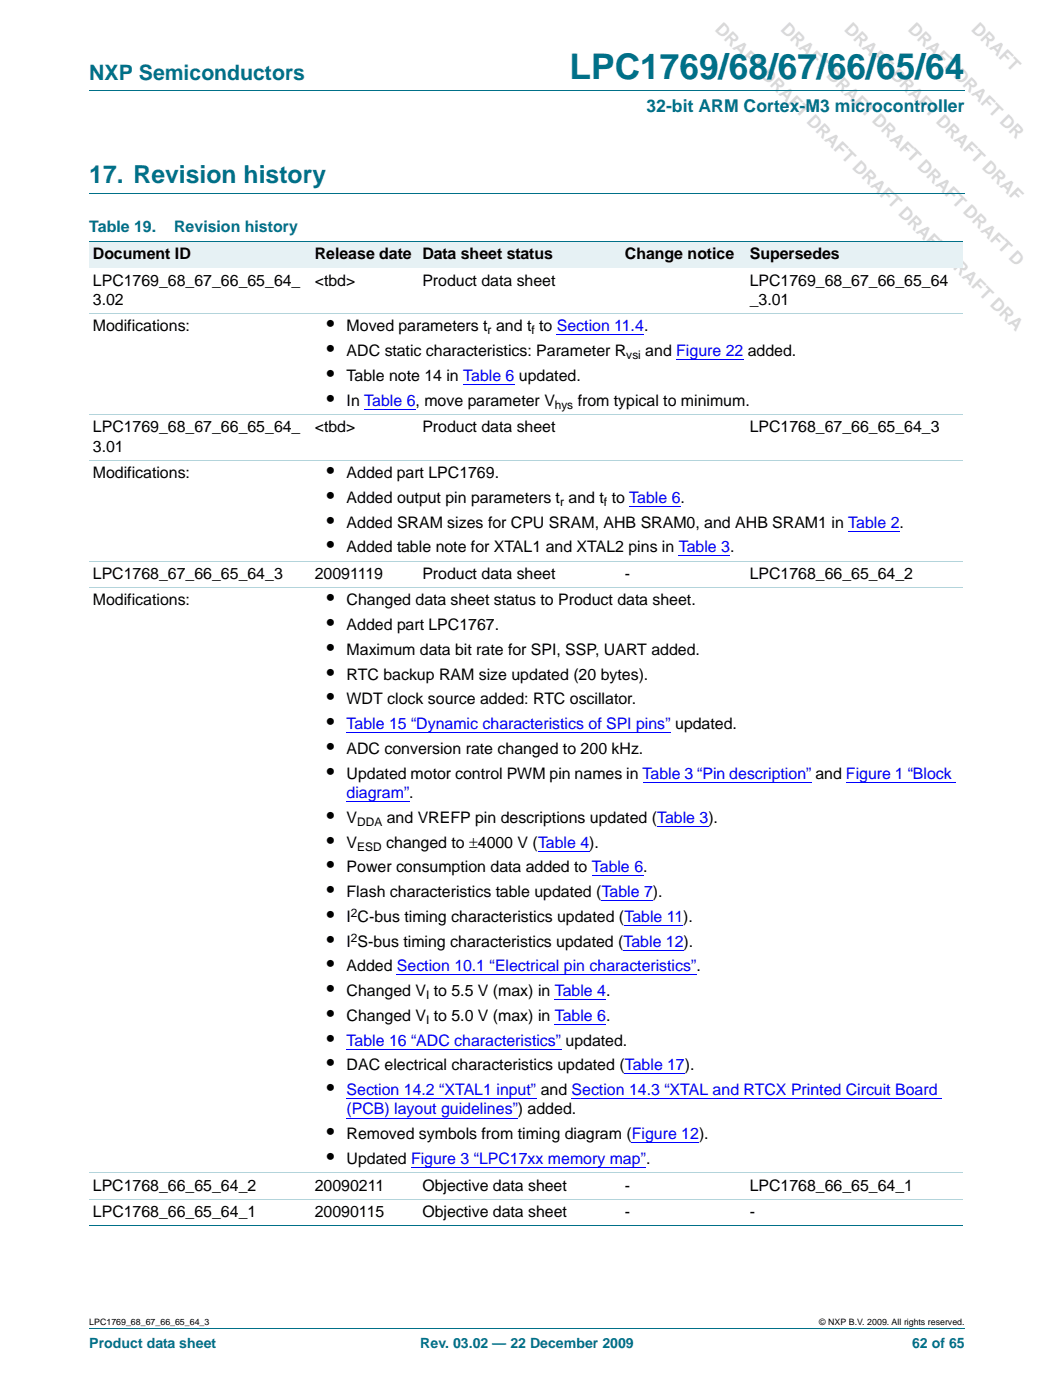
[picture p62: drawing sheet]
<svg xmlns="http://www.w3.org/2000/svg" width="210mm" height="279mm" viewBox="0 0 210 279" stroke-linecap="round" stroke-linejoin="round" font-family="sans-serif">
<defs><g id="words">
<text font-size="7" fill="#007088" x="113.6" y="15.8">LPC1769/68/67/66/65/64</text>
<text font-size="4.9" fill="#007088" x="17.8" y="36.6">17. Revision history</text>
<text font-size="4.2" fill="#007088" x="17.8" y="16">NXP Semiconductors</text>
<g font-size="4.2">
<text x="65.2" y="66.1">•</text>
<text x="65.2" y="71.1">•</text>
<text x="65.2" y="76">•</text>
<text x="65.2" y="81">•</text>
<text x="65.2" y="95.4">•</text>
<text x="65.2" y="100.4">•</text>
<text x="65.2" y="105.3">•</text>
<text x="65.2" y="110.2">•</text>
<text x="65.2" y="120.8">•</text>
<text x="65.2" y="125.8">•</text>
<text x="65.2" y="130.7">•</text>
<text x="65.2" y="135.6">•</text>
<text x="65.2" y="140.6">•</text>
<text x="65.2" y="145.5">•</text>
<text x="65.2" y="150.5">•</text>
<text x="65.2" y="155.4">•</text>
<text x="65.2" y="164.2">•</text>
<text x="65.2" y="169.2">•</text>
<text x="65.2" y="174.1">•</text>
<text x="65.2" y="179">•</text>
<text x="65.2" y="184">•</text>
<text x="65.2" y="188.9">•</text>
<text x="65.2" y="193.8">•</text>
<text x="65.2" y="198.8">•</text>
<text x="65.2" y="203.7">•</text>
<text x="65.2" y="208.7">•</text>
<text x="65.2" y="213.6">•</text>
<text x="65.2" y="218.5">•</text>
<text x="65.2" y="227.4">•</text>
<text x="65.2" y="232.3">•</text>
</g>
<g font-size="3.5" fill="#d9d9d9">
<text x="142.5" y="6.1" transform="rotate(45 142.5 6.1)">DRAFT DRAFT DRAFT DRAFT DRAFT DRAFT DRA</text>
<text x="155.6" y="6.1" transform="rotate(45 155.6 6.1)">DRAFT DRAFT DRAFT DRAFT DRAFT D</text>
<text x="168.3" y="6.1" transform="rotate(45 168.3 6.1)">DRAFT DRAFT DRAFT DRAF</text>
<text x="180.9" y="6.1" transform="rotate(45 180.9 6.1)">DRAFT DRAFT DR</text>
</g>
<text font-size="3.5" fill="#007088" x="129" y="22.3">32-bit ARM Cortex-M3 microcontroller</text>
<g font-size="3.2" fill="#007088">
<text x="17.8" y="46.4">Table 19.</text>
<text x="34.8" y="46.4">Revision history</text>
</g>
<g font-size="3.2">
<text x="18.5" y="51.7">Document ID</text>
<text x="62.8" y="51.7">Release date</text>
<text x="84.3" y="51.7">Data sheet status</text>
<text x="124.6" y="51.7">Change notice</text>
<text x="149.6" y="51.7">Supersedes</text>
<text x="18.5" y="57">LPC1769_68_67_66_65_64_</text>
<text x="62.8" y="57">&lt;tbd&gt;</text>
<text x="84.3" y="57">Product data sheet</text>
<text x="149.6" y="57">LPC1769_68_67_66_65_64</text>
<text x="18.5" y="60.9">3.02</text>
<text x="149.6" y="60.9">_3.01</text>
<text x="18.5" y="66.1">Modifications:</text>
<text x="69.1" y="66.1">Moved parameters t and t to Section 11.4.</text>
<text x="69.1" y="71.1">ADC static characteristics: Parameter R</text>
<text x="128.7" y="71.1">and Figure 22 added.</text>
<text x="69.1" y="76">Table note 14 in Table 6 updated.</text>
<text x="69.1" y="81">In Table 6, move parameter V</text>
<text x="115.2" y="81">from typical to minimum.</text>
<text x="18.5" y="86.3">LPC1769_68_67_66_65_64_</text>
<text x="62.8" y="86.3">&lt;tbd&gt;</text>
<text x="84.3" y="86.3">Product data sheet</text>
<text x="149.6" y="86.3">LPC1768_67_66_65_64_3</text>
<text x="18.5" y="95.4">Modifications:</text>
<text x="18.5" y="90.1">3.01</text>
<text x="69.1" y="95.4">Added part LPC1769.</text>
<text x="69.1" y="100.4">Added output pin parameters t and t to Table 6.</text>
<text x="69.1" y="105.3">Added SRAM sizes for CPU SRAM, AHB SRAM0, and AHB SRAM1 in Table 2.</text>
<text x="69.1" y="110.2">Added table note for XTAL1 and XTAL2 pins in Table 3.</text>
<text x="18.5" y="115.5">LPC1768_67_66_65_64_3</text>
<text x="62.8" y="115.5">20091119</text>
<text x="84.3" y="115.5">Product data sheet</text>
<text x="124.6" y="115.5">-</text>
<text x="149.6" y="115.5">LPC1768_66_65_64_2</text>
<text x="18.5" y="120.8">Modifications:</text>
<text x="69.1" y="120.8">Changed data sheet status to Product data sheet.</text>
<text x="69.1" y="125.8">Added part LPC1767.</text>
<text x="69.1" y="130.7">Maximum data bit rate for SPI, SSP, UART added.</text>
<text x="69.1" y="135.6">RTC backup RAM size updated (20 bytes).</text>
<text x="69.1" y="140.6">WDT clock source added: RTC oscillator.</text>
<text x="69.1" y="150.5">ADC conversion rate changed to 200 kHz.</text>
<text x="69.1" y="155.4">Updated motor control PWM pin names in Table 3 “Pin description” and Figure 1 “Block</text>
<text x="69.1" y="164.2">V</text>
<text x="77.2" y="164.2">and VREFP pin descriptions updated (Table 3).</text>
<text x="69.1" y="169.2">V</text>
<text x="77" y="169.2">changed to ±4000 V (Table 4).</text>
<text x="69.1" y="174.1">Power consumption data added to Table 6.</text>
<text x="69.1" y="179">Flash characteristics table updated (Table 7).</text>
<text x="69.1" y="184">I C-bus timing characteristics updated (Table 11).</text>
<text x="69.1" y="188.9">I S-bus timing characteristics updated (Table 12).</text>
<text x="69.1" y="193.8">Added Section 10.1 “Electrical pin characteristics”.</text>
<text x="69.1" y="198.8">Changed V to 5.5 V (max) in Table 4.</text>
<text x="69.1" y="203.7">Changed V to 5.0 V (max) in Table 6.</text>
<text x="69.1" y="213.6">DAC electrical characteristics updated (Table 17).</text>
<text x="69.1" y="227.4">Removed symbols from timing diagram (Figure 12).</text>
<text x="69.1" y="232.3">Updated Figure 3 “LPC17xx memory map”.</text>
<text x="18.5" y="237.6">LPC1768_66_65_64_2</text>
<text x="62.8" y="237.6">20090211</text>
<text x="84.3" y="237.6">Objective data sheet</text>
<text x="124.6" y="237.6">-</text>
<text x="149.6" y="237.6">LPC1768_66_65_64_1</text>
<text x="18.5" y="242.9">LPC1768_66_65_64_1</text>
<text x="62.8" y="242.9">20090115</text>
<text x="84.3" y="242.9">Objective data sheet</text>
<text x="124.6" y="242.9">-</text>
<text x="149.6" y="242.9">-</text>
</g>
<g font-size="3.2" fill="#00f">
<text x="69.1" y="145.5">Table 15 “Dynamic characteristics of SPI pins” updated.</text>
<text x="69.1" y="159.3">diagram”.</text>
<text x="69.1" y="208.7">Table 16 “ADC characteristics” updated.</text>
<text x="69.1" y="218.5">Section 14.2 “XTAL1 input” and Section 14.3 “XTAL and RTCX Printed Circuit Board</text>
<text x="69.1" y="222.4">(PCB) layout guidelines”) added.</text>
</g>
<g font-size="2.8" fill="#007088">
<text x="17.8" y="269.1">Product data sheet</text>
<text x="83.8" y="269.1">Rev. 03.02 — 22 December 2009</text>
<text x="181.9" y="269.1">62 of 65</text>
</g>
<g font-size="2.4">
<text x="97.3" y="66.7">r</text>
<text x="106" y="66.7">f</text>
<text x="124.9" y="71.6">vsi</text>
<text x="110.7" y="81.5">hys</text>
<text x="111.8" y="100.9">r</text>
<text x="120.5" y="100.9">f</text>
<text x="71.3" y="164.8">DDA</text>
<text x="71.3" y="169.7">ESD</text>
<text x="70" y="183">2</text>
<text x="70" y="188">2</text>
<text x="85" y="199.4">I</text>
<text x="85" y="204.3">I</text>
</g>
<g font-size="1.8">
<text x="17.8" y="264.5">LPC1769_68_67_66_65_64_3</text>
<text x="163.4" y="264.5">© NXP B.V. 2009. All rights reserved.</text>
</g>
</g></defs>
<path d="M17.8 18.2h174.6M17.8 38.6h174.6M17.8 265.1h174.6" fill="none" stroke="#007088" stroke-width=".2"/>
<g fill="#e6f1f4">
<path d="M17.8 48.2h44.3v5.2h-44.3z"/>
<path d="M62.1 48.2h21.4v5.2h-21.4z"/>
<path d="M83.5 48.2h40.4v5.2h-40.4z"/>
<path d="M123.9 48.2h25v5.2h-25z"/>
<path d="M148.9 48.2h43.2v5.2h-43.2z"/>
</g>
<path d="M92.4 76.7h10.2M111.1 66.8h17.4M134.9 71.8h13.4M72.7 81.7h10.2M125.5 101.1h10.3M135.4 111h10.2M169.2 106h10.2M69.1 146.2h63.7" fill="none" stroke="#00f" stroke-width=".2"/>
<path d="M132.8 146.1h1v.2h-1z" fill="#00f"/>
<path d="M128.2 156.1h32.6" fill="none" stroke="#00f" stroke-width=".2"/>
<path d="M160.8 156h1.1v.2h-1.1z" fill="#00f"/>
<path d="M69.1 160h11.5M168.8 156.1h21.9" fill="none" stroke="#00f" stroke-width=".2"/>
<path d="M80.6 159.9h1.1v.2h-1.1z" fill="#00f"/>
<path d="M107.3 169.9h10.3M118.1 174.8h10.2M120 179.7h10.2M131.1 164.9h10.2M79.2 194.6h58.7M124.4 189.6h12M124.6 184.7h11.7" fill="none" stroke="#00f" stroke-width=".2"/>
<path d="M137.9 194.5h1v.1h-1z" fill="#00f"/>
<path d="M110.7 199.5h10.2M69.1 209.4h41.8M110.7 204.4h10.2" fill="none" stroke="#00f" stroke-width=".2"/>
<path d="M110.9 209.3h1v.2h-1z" fill="#00f"/>
<path d="M69.1 219.2h36.8M124.6 214.3h12" fill="none" stroke="#00f" stroke-width=".2"/>
<path d="M105.9 219.2h1.1v.1h-1.1z" fill="#00f"/>
<path d="M114 219.2h73.9M69.1 223.1h33.2" fill="none" stroke="#00f" stroke-width=".2"/>
<path d="M102.3 223.1h1v.1h-1z" fill="#00f"/>
<path d="M82 233h45.8M126 228.1h13.4" fill="none" stroke="#00f" stroke-width=".2"/>
<path d="M127.8 232.9h1.1v.2h-1.1z" fill="#00f"/>
<path d="M17.8 48.2h174.3M17.8 244.7h174.3" fill="none" stroke="#007088" stroke-width=".2"/>
<path d="M17.8 62.6h174.3M17.8 82.7h174.3M17.8 91.9h174.3M17.8 112h174.3M17.8 117.3h174.3M17.8 234.1h174.3M17.8 239.4h174.3" fill="none" stroke="#b3d4db" stroke-width=".2"/>
<use href="#words"/>
</svg>
